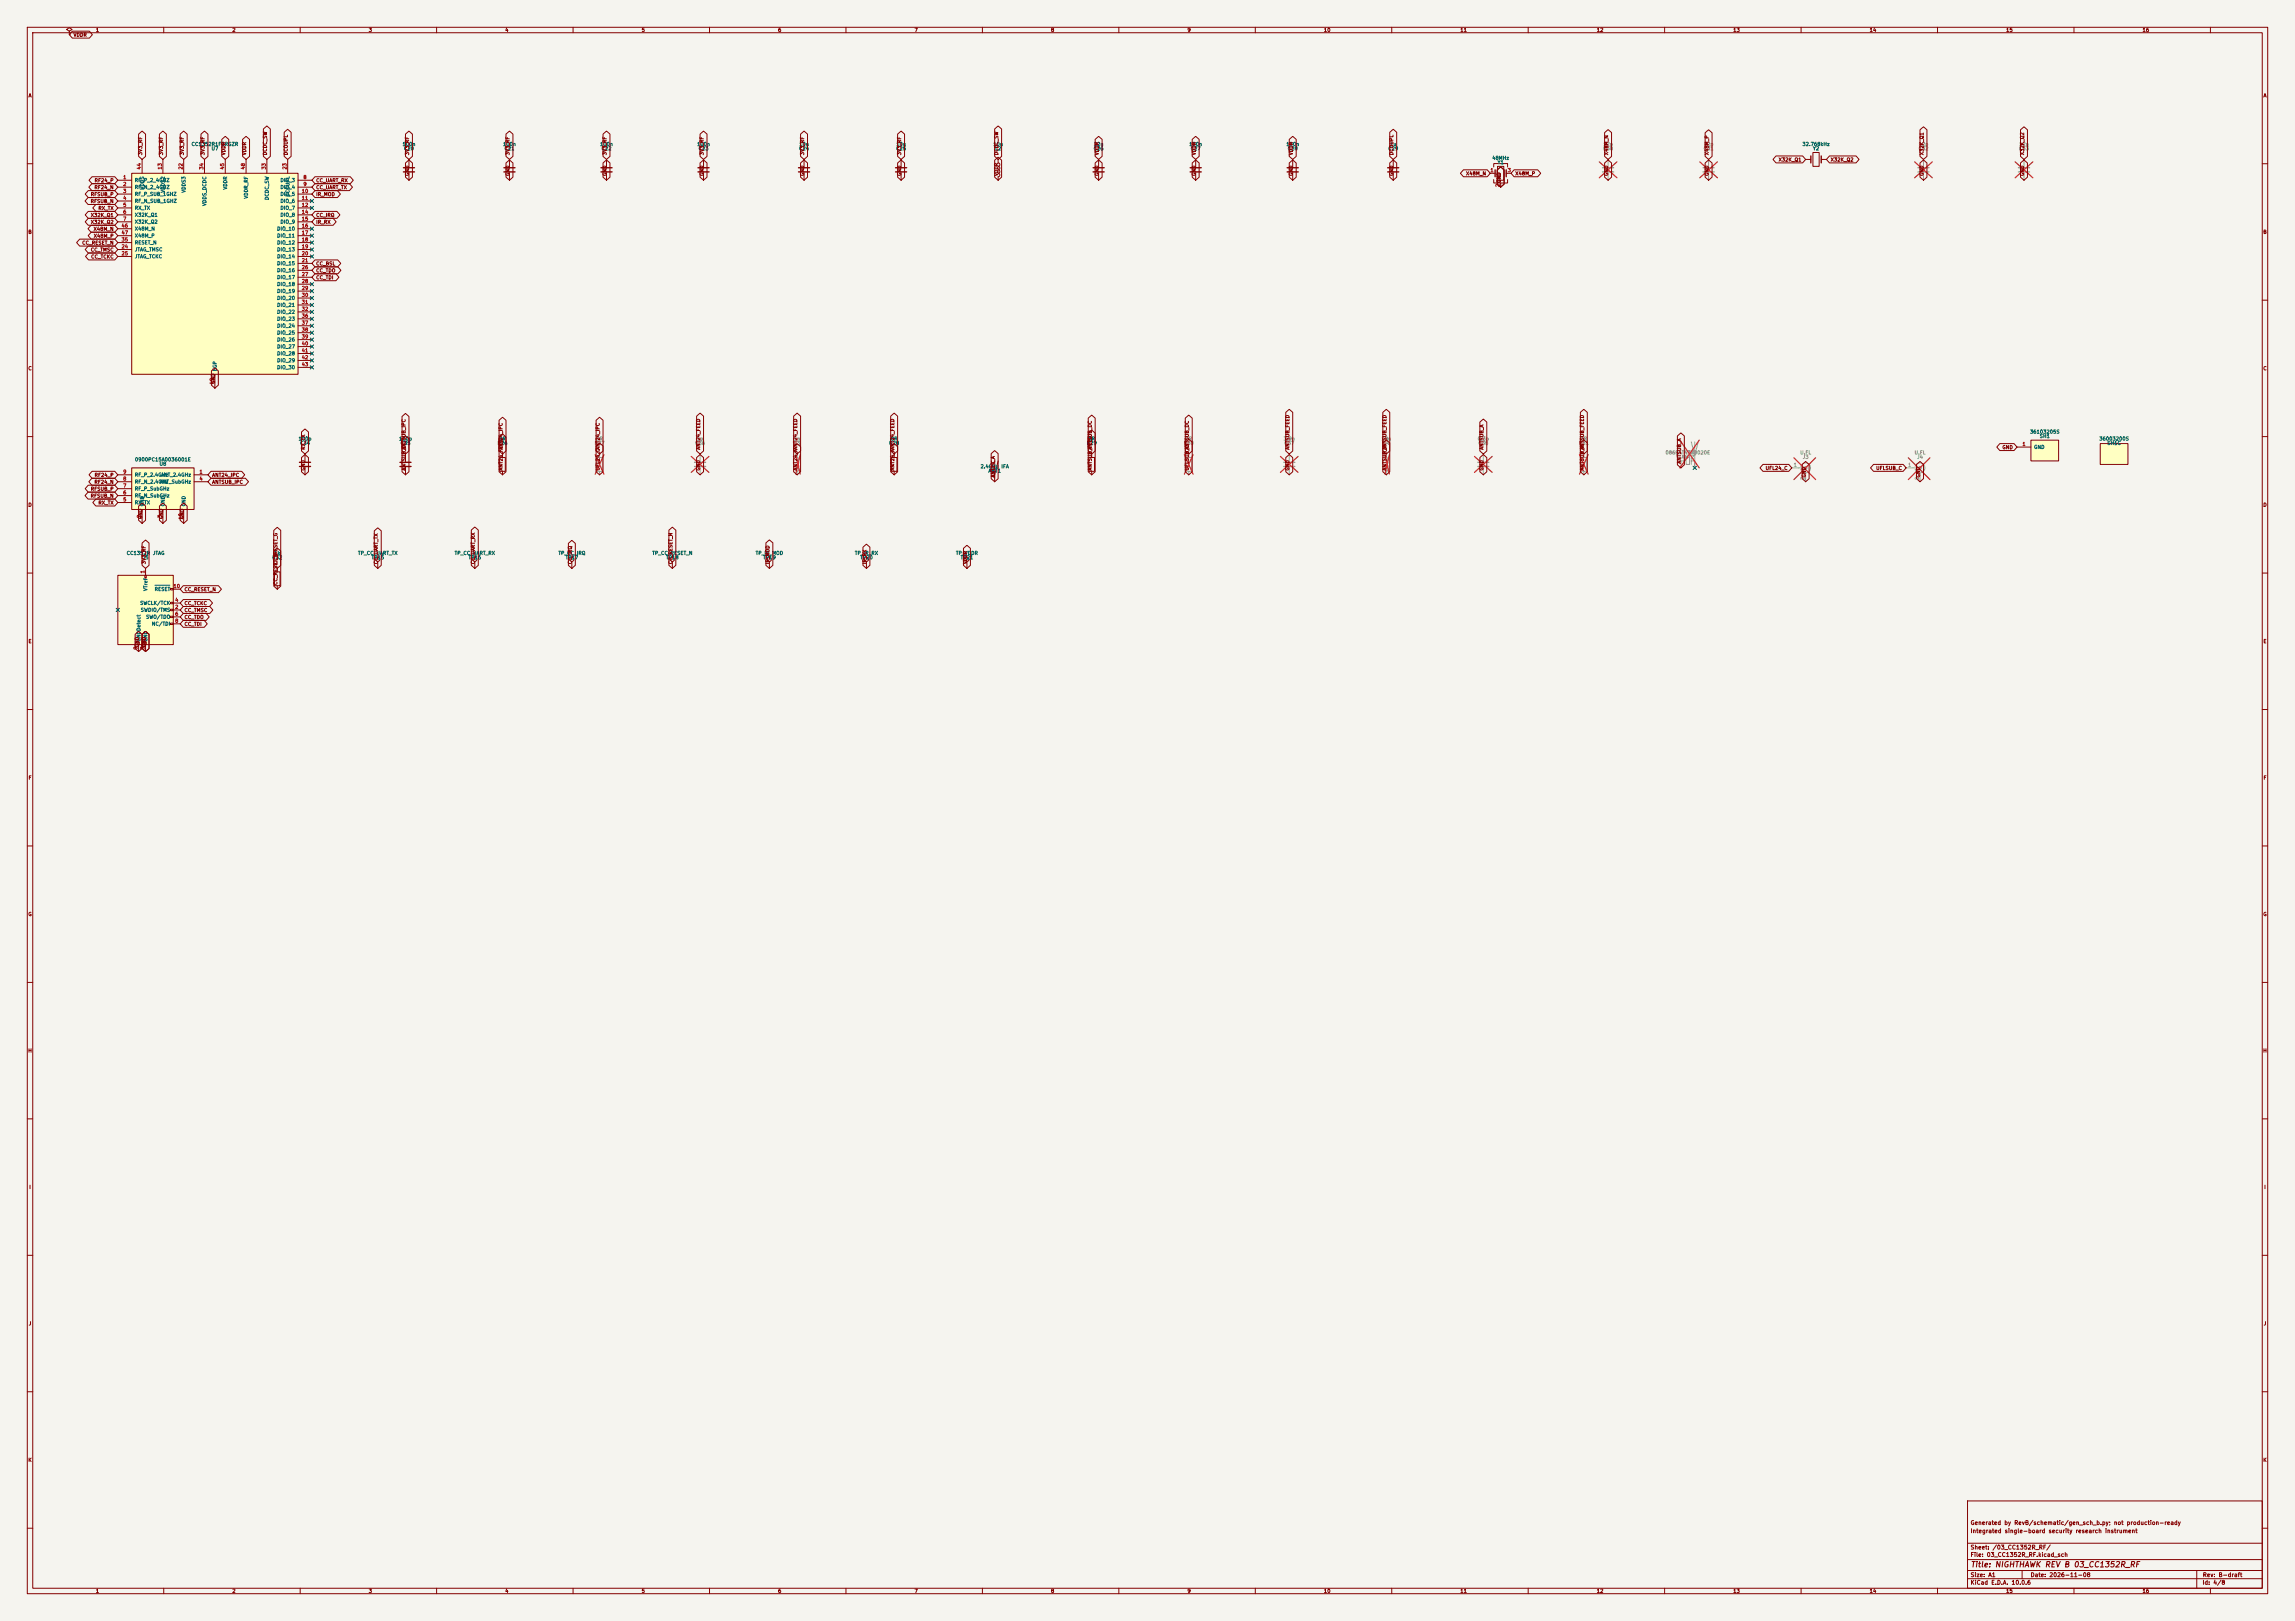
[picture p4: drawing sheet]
<svg xmlns="http://www.w3.org/2000/svg" width="841mm" height="594mm" viewBox="0 0 841 594" stroke-linecap="round" stroke-linejoin="round" font-family="sans-serif">
<defs><g id="words">
<text font-size="2" fill="#840000" x="722" y="574.8">Title: NIGHTHAWK REV B 03_CC1352R_RF</text>
<g font-size="1.5" fill="#840000">
<text x="721.9" y="562.1">Integrated single-board security research instrument</text>
<text x="721.9" y="559.1">Generated by RevB/schematic/gen_sch_b.py; not production-ready</text>
<text x="721.9" y="568.1">Sheet: /03_CC1352R_RF/</text>
<text x="721.9" y="570.8">File: 03_CC1352R_RF.kicad_sch</text>
<text x="721.9" y="581">KiCad E.D.A. 10.0.6</text>
<text x="721.9" y="578.2">Size: A1</text>
<text x="743.9" y="578.2">Date: 2026-11-08</text>
<text x="806.9" y="581">Id: 4/8</text>
<text x="807" y="578.2">Rev: B-draft</text>
</g>
<g font-size="1.3" fill="#840000">
<text x="35" y="12">1</text>
<text x="85" y="12">2</text>
<text x="135" y="12">3</text>
<text x="185" y="12">4</text>
<text x="235" y="12">5</text>
<text x="285" y="12">6</text>
<text x="335" y="12">7</text>
<text x="385" y="12">8</text>
<text x="435" y="12">9</text>
<text x="485" y="12">10</text>
<text x="535" y="12">11</text>
<text x="585" y="12">12</text>
<text x="635" y="12">13</text>
<text x="685" y="12">14</text>
<text x="735" y="12">15</text>
<text x="785" y="12">16</text>
<text x="26.8" y="13.8">VDDR</text>
<text x="10.3" y="36">A</text>
<text x="829.3" y="36">A</text>
<text x="52.4" y="57" transform="rotate(-90 52.4 57)">3V3_RF</text>
<text x="60" y="57" transform="rotate(-90 60 57)">3V3_RF</text>
<text x="67.6" y="57" transform="rotate(-90 67.6 57)">3V3_RF</text>
<text x="75.2" y="57" transform="rotate(-90 75.2 57)">3V3_RF</text>
<text x="82.9" y="57" transform="rotate(-90 82.9 57)">VDDR</text>
<text x="90.5" y="57" transform="rotate(-90 90.5 57)">VDDR</text>
<text x="98.1" y="57" transform="rotate(-90 98.1 57)">DCDC_SW</text>
<text x="105.7" y="57" transform="rotate(-90 105.7 57)">DCOUPL</text>
<text x="150.2" y="57" transform="rotate(-90 150.2 57)">3V3_RF</text>
<text x="187" y="57" transform="rotate(-90 187 57)">3V3_RF</text>
<text x="222.6" y="57" transform="rotate(-90 222.6 57)">3V3_RF</text>
<text x="258.1" y="57" transform="rotate(-90 258.1 57)">3V3_RF</text>
<text x="295" y="57" transform="rotate(-90 295 57)">3V3_RF</text>
<text x="330.5" y="57" transform="rotate(-90 330.5 57)">3V3_RF</text>
<text x="366.1" y="57" transform="rotate(-90 366.1 57)">DCDC_SW</text>
<text x="402.9" y="57" transform="rotate(-90 402.9 57)">VDDR</text>
<text x="438.5" y="57" transform="rotate(-90 438.5 57)">VDDR</text>
<text x="474" y="57" transform="rotate(-90 474 57)">VDDR</text>
<text x="510.9" y="57" transform="rotate(-90 510.9 57)">DCOUPL</text>
<text x="589.6" y="57" transform="rotate(-90 589.6 57)">X48M_N</text>
<text x="626.4" y="57" transform="rotate(-90 626.4 57)">X48M_P</text>
<text x="651.6" y="59.5">X32K_Q1</text>
<text x="670.7" y="59.5">X32K_Q2</text>
<text x="705.2" y="57" transform="rotate(-90 705.2 57)">X32K_Q1</text>
<text x="742" y="57" transform="rotate(-90 742 57)">X32K_Q2</text>
<text x="150.2" y="64.6" transform="rotate(-90 150.2 64.6)">GND</text>
<text x="187" y="64.6" transform="rotate(-90 187 64.6)">GND</text>
<text x="222.6" y="64.6" transform="rotate(-90 222.6 64.6)">GND</text>
<text x="258.1" y="64.6" transform="rotate(-90 258.1 64.6)">GND</text>
<text x="295" y="64.6" transform="rotate(-90 295 64.6)">GND</text>
<text x="330.5" y="64.6" transform="rotate(-90 330.5 64.6)">GND</text>
<text x="366.1" y="64.6" transform="rotate(-90 366.1 64.6)">VDDR</text>
<text x="402.9" y="64.6" transform="rotate(-90 402.9 64.6)">GND</text>
<text x="438.5" y="64.6" transform="rotate(-90 438.5 64.6)">GND</text>
<text x="474" y="64.6" transform="rotate(-90 474 64.6)">GND</text>
<text x="510.9" y="64.6" transform="rotate(-90 510.9 64.6)">GND</text>
<text x="537.1" y="64.6">X48M_N</text>
<text x="555.1" y="64.6">X48M_P</text>
<text x="589.6" y="64.6" transform="rotate(-90 589.6 64.6)">GND</text>
<text x="626.4" y="64.6" transform="rotate(-90 626.4 64.6)">GND</text>
<text x="705.2" y="64.6" transform="rotate(-90 705.2 64.6)">GND</text>
<text x="742" y="64.6" transform="rotate(-90 742 64.6)">GND</text>
<text x="34.4" y="69.6">RF24_N</text>
<text x="34.5" y="67.1">RF24_P</text>
<text x="115.7" y="67.1">CC_UART_RX</text>
<text x="115.7" y="69.6">CC_UART_TX</text>
<text x="550.2" y="67.2" transform="rotate(-90 550.2 67.2)">GND</text>
<text x="33.1" y="74.7">RFSUB_N</text>
<text x="33.1" y="72.2">RFSUB_P</text>
<text x="35.9" y="77.3">RX_TX</text>
<text x="115.7" y="72.2">IR_MOD</text>
<text x="33.1" y="79.8">X32K_Q1</text>
<text x="33.1" y="82.3">X32K_Q2</text>
<text x="115.7" y="79.8">CC_IRQ</text>
<text x="115.7" y="82.3">IR_RX</text>
<text x="10.2" y="86">B</text>
<text x="30" y="90">CC_RESET_N</text>
<text x="34.1" y="84.9">X48M_N</text>
<text x="34.2" y="87.4">X48M_P</text>
<text x="829.2" y="86">B</text>
<text x="33.1" y="92.5">CC_TMSC</text>
<text x="33.2" y="95">CC_TCKC</text>
<text x="115.7" y="97.6">CC_BSL</text>
<text x="115.7" y="100.1">CC_TDO</text>
<text x="115.7" y="102.7">CC_TDI</text>
<text x="10.2" y="136">C</text>
<text x="829.2" y="136">C</text>
<text x="79.1" y="140.8" transform="rotate(-90 79.1 140.8)">GND</text>
<text x="112.1" y="165" transform="rotate(-90 112.1 165)">RX_TX</text>
<text x="148.9" y="165" transform="rotate(-90 148.9 165)">ANTSUB_IPC</text>
<text x="184.5" y="165" transform="rotate(-90 184.5 165)">ANT24_IPC</text>
<text x="220" y="165" transform="rotate(-90 220 165)">ANT24_IPC</text>
<text x="256.9" y="165" transform="rotate(-90 256.9 165)">ANT24_FEED</text>
<text x="400.4" y="165" transform="rotate(-90 400.4 165)">ANTSUB_DC</text>
<text x="435.9" y="165" transform="rotate(-90 435.9 165)">ANTSUB_DC</text>
<text x="472.8" y="165" transform="rotate(-90 472.8 165)">ANTSUB_FEED</text>
<text x="508.3" y="165" transform="rotate(-90 508.3 165)">ANTSUB_FEED</text>
<text x="543.9" y="165" transform="rotate(-90 543.9 165)">ANTSUB_A</text>
<text x="580.7" y="165" transform="rotate(-90 580.7 165)">ANTSUB_FEED</text>
<text x="733.6" y="164.9">GND</text>
<text x="112.1" y="172.6" transform="rotate(-90 112.1 172.6)">GND</text>
<text x="148.9" y="172.6" transform="rotate(-90 148.9 172.6)">ANTSUB_DC</text>
<text x="184.5" y="172.6" transform="rotate(-90 184.5 172.6)">ANT24_FEED</text>
<text x="220" y="172.6" transform="rotate(-90 220 172.6)">UFL24_C</text>
<text x="256.9" y="172.6" transform="rotate(-90 256.9 172.6)">GND</text>
<text x="292.4" y="172.6" transform="rotate(-90 292.4 172.6)">ANT24_AANT24_FEED</text>
<text x="328" y="172.6" transform="rotate(-90 328 172.6)">ANT24_AANT24_FEED</text>
<text x="400.4" y="172.6" transform="rotate(-90 400.4 172.6)">ANTSUB_FEED</text>
<text x="435.9" y="172.6" transform="rotate(-90 435.9 172.6)">UFLSUB_C</text>
<text x="472.8" y="172.6" transform="rotate(-90 472.8 172.6)">GND</text>
<text x="508.3" y="172.6" transform="rotate(-90 508.3 172.6)">ANTSUB_A</text>
<text x="543.9" y="172.6" transform="rotate(-90 543.9 172.6)">GND</text>
<text x="580.7" y="172.6" transform="rotate(-90 580.7 172.6)">ANTSUB_A</text>
<text x="616.3" y="170" transform="rotate(-90 616.3 170)">ANTSUB_A</text>
<text x="646.8" y="172.5">UFL24_C</text>
<text x="687.3" y="172.5">UFLSUB_C</text>
<text x="34.4" y="177.6">RF24_N</text>
<text x="34.5" y="175">RF24_P</text>
<text x="77.6" y="175">ANT24_IPC</text>
<text x="77.6" y="177.6">ANTSUB_IPC</text>
<text x="364.8" y="175.1" transform="rotate(-90 364.8 175.1)">ANT24_A</text>
<text x="662" y="175.1" transform="rotate(-90 662 175.1)">GND</text>
<text x="703.9" y="175.1" transform="rotate(-90 703.9 175.1)">GND</text>
<text x="10.2" y="186">D</text>
<text x="33.1" y="182.7">RFSUB_N</text>
<text x="33.1" y="180.1">RFSUB_P</text>
<text x="35.9" y="185.2">RX_TX</text>
<text x="829.2" y="186">D</text>
<text x="52.4" y="190.4" transform="rotate(-90 52.4 190.4)">GND</text>
<text x="60" y="190.4" transform="rotate(-90 60 190.4)">GND</text>
<text x="67.6" y="190.4" transform="rotate(-90 67.6 190.4)">GND</text>
<text x="53.7" y="206.9" transform="rotate(-90 53.7 206.9)">3V3_RF</text>
<text x="101.9" y="206.9" transform="rotate(-90 101.9 206.9)">CC_RESET_G</text>
<text x="138.7" y="206.9" transform="rotate(-90 138.7 206.9)">CC_UART_TX</text>
<text x="174.3" y="206.9" transform="rotate(-90 174.3 206.9)">CC_UART_RX</text>
<text x="209.9" y="206.9" transform="rotate(-90 209.9 206.9)">CC_IRQ</text>
<text x="246.7" y="206.9" transform="rotate(-90 246.7 206.9)">CC_RESET_N</text>
<text x="282.3" y="206.9" transform="rotate(-90 282.3 206.9)">IR_MOD</text>
<text x="317.8" y="206.9" transform="rotate(-90 317.8 206.9)">IR_RX</text>
<text x="354.6" y="206.9" transform="rotate(-90 354.6 206.9)">VDDR</text>
<text x="101.9" y="214.5" transform="rotate(-90 101.9 214.5)">CC_RESET_N</text>
<text x="67.4" y="217">CC_RESET_N</text>
<text x="67.4" y="222">CC_TCKC</text>
<text x="67.4" y="224.6">CC_TMSC</text>
<text x="67.4" y="227.1">CC_TDO</text>
<text x="67.4" y="229.7">CC_TDI</text>
<text x="10.3" y="236">E</text>
<text x="51.1" y="237.4" transform="rotate(-90 51.1 237.4)">GND</text>
<text x="53.7" y="237.4" transform="rotate(-90 53.7 237.4)">GND</text>
<text x="829.3" y="236">E</text>
<text x="10.3" y="286">F</text>
<text x="829.3" y="286">F</text>
<text x="10.2" y="336">G</text>
<text x="829.2" y="336">G</text>
<text x="10.2" y="386">H</text>
<text x="829.2" y="386">H</text>
<text x="10.6" y="436">I</text>
<text x="829.6" y="436">I</text>
<text x="10.4" y="486">J</text>
<text x="829.4" y="486">J</text>
<text x="10.2" y="536">K</text>
<text x="829.2" y="536">K</text>
<text x="35" y="584">1</text>
<text x="85" y="584">2</text>
<text x="135" y="584">3</text>
<text x="185" y="584">4</text>
<text x="235" y="584">5</text>
<text x="285" y="584">6</text>
<text x="335" y="584">7</text>
<text x="385" y="584">8</text>
<text x="435" y="584">9</text>
<text x="485" y="584">10</text>
<text x="535" y="584">11</text>
<text x="585" y="584">12</text>
<text x="635" y="584">13</text>
<text x="685" y="584">14</text>
<text x="735" y="584">15</text>
<text x="785" y="584">16</text>
</g>
<g font-size="1.3" fill="#006464">
<text x="70" y="53.8">CC1352R1F3RGZR</text>
<text x="147.3" y="53.8">100n</text>
<text x="184.2" y="53.8">100n</text>
<text x="219.7" y="53.8">100n</text>
<text x="255.3" y="53.8">100n</text>
<text x="292.7" y="53.8">10u</text>
<text x="328.3" y="53.8">10u</text>
<text x="363.8" y="53.8">10u</text>
<text x="400.7" y="53.8">22u</text>
<text x="435.6" y="53.8">100n</text>
<text x="471.2" y="53.8">100n</text>
<text x="509.2" y="53.8">1u</text>
<text x="660.3" y="53.8">32.768kHz</text>
<text x="77.3" y="55.4">U7</text>
<text x="147.9" y="55.4">C20</text>
<text x="184.7" y="55.4">C21</text>
<text x="220.3" y="55.4">C22</text>
<text x="255.8" y="55.4">C23</text>
<text x="292.7" y="55.4">C24</text>
<text x="328.2" y="55.4">C25</text>
<text x="364.5" y="55.4">L2</text>
<text x="400.6" y="55.4">C26</text>
<text x="436.2" y="55.4">C27</text>
<text x="471.7" y="55.4">C28</text>
<text x="508.6" y="55.4">C29</text>
<text x="546.7" y="58.9">48MHz</text>
<text x="664.2" y="55.4">Y2</text>
<text x="548.6" y="60.5">Y1</text>
<text x="49.2" y="67">RF_P_2_4GHZ</text>
<text x="49.2" y="69.5">RF_N_2_4GHZ</text>
<text x="53" y="69.6" transform="rotate(-90 53 69.6)">VDDS</text>
<text x="60.7" y="70.8" transform="rotate(-90 60.7 70.8)">VDDS2</text>
<text x="68.3" y="70.8" transform="rotate(-90 68.3 70.8)">VDDS3</text>
<text x="83.5" y="69.6" transform="rotate(-90 83.5 69.6)">VDDR</text>
<text x="102.6" y="67">DIO_3</text>
<text x="102.6" y="69.5">DIO_4</text>
<text x="49.2" y="72.1">RF_P_SUB_1GHZ</text>
<text x="49.2" y="74.6">RF_N_SUB_1GHZ</text>
<text x="49.2" y="77.2">RX_TX</text>
<text x="75.9" y="75.6" transform="rotate(-90 75.9 75.6)">VDDS_DCDC</text>
<text x="91.1" y="73" transform="rotate(-90 91.1 73)">VDDR_RF</text>
<text x="98.8" y="73.5" transform="rotate(-90 98.8 73.5)">DCDC_SW</text>
<text x="102.6" y="72.1">DIO_5</text>
<text x="102.6" y="74.6">DIO_6</text>
<text x="102.6" y="77.2">DIO_7</text>
<text x="106.4" y="72.2" transform="rotate(-90 106.4 72.2)">DCOUPL</text>
<text x="49.2" y="79.7">X32K_Q1</text>
<text x="49.2" y="82.2">X32K_Q2</text>
<text x="102.6" y="79.7">DIO_8</text>
<text x="102.6" y="82.2">DIO_9</text>
<text x="49.2" y="89.9">RESET_N</text>
<text x="49.2" y="84.8">X48M_N</text>
<text x="49.2" y="87.3">X48M_P</text>
<text x="101.4" y="84.8">DIO_10</text>
<text x="101.4" y="87.3">DIO_11</text>
<text x="101.4" y="89.9">DIO_12</text>
<text x="49.2" y="92.4">JTAG_TMSC</text>
<text x="49.2" y="94.9">JTAG_TCKC</text>
<text x="101.4" y="92.4">DIO_13</text>
<text x="101.4" y="94.9">DIO_14</text>
<text x="101.4" y="97.5">DIO_15</text>
<text x="101.4" y="100">DIO_16</text>
<text x="101.4" y="102.6">DIO_17</text>
<text x="101.4" y="105.1">DIO_18</text>
<text x="101.4" y="107.6">DIO_19</text>
<text x="101.4" y="110.2">DIO_20</text>
<text x="101.4" y="112.7">DIO_21</text>
<text x="101.4" y="115.3">DIO_22</text>
<text x="101.4" y="117.8">DIO_23</text>
<text x="101.4" y="120.3">DIO_24</text>
<text x="101.4" y="122.9">DIO_25</text>
<text x="101.4" y="125.4">DIO_26</text>
<text x="101.4" y="128">DIO_27</text>
<text x="101.4" y="130.5">DIO_28</text>
<text x="79.7" y="136.2" transform="rotate(-90 79.7 136.2)">EGP</text>
<text x="101.4" y="133">DIO_29</text>
<text x="101.4" y="135.6">DIO_30</text>
<text x="109.2" y="161.7">100p</text>
<text x="146.1" y="161.7">100p</text>
<text x="182.8" y="161.7">0R</text>
<text x="326.3" y="161.7">0R</text>
<text x="398.7" y="161.7">0R</text>
<text x="743.7" y="159.2">36103205S</text>
<text x="747.3" y="160.8">SH1</text>
<text x="769.1" y="161.7">36003200S</text>
<text x="109.8" y="163.3">C34</text>
<text x="146.6" y="163.3">C35</text>
<text x="182.2" y="163.3">R26</text>
<text x="325.7" y="163.3">R28</text>
<text x="398.1" y="163.3">R29</text>
<text x="745.2" y="164.8">GND</text>
<text x="772.1" y="163.3">SH1C</text>
<text x="49.3" y="169.4">0900PC15A0036001E</text>
<text x="58.3" y="171">U8</text>
<text x="359.2" y="171.9">2.4GHz</text>
<text x="362.1" y="173.5">ANT1</text>
<text x="366.8" y="171.9">IFA</text>
<text x="49.2" y="177.5">RF_N_2.4GHz</text>
<text x="49.2" y="175">RF_P_2.4GHz</text>
<text x="58.4" y="177.5">ANT_SubGHz</text>
<text x="58.9" y="175">ANT_2.4GHz</text>
<text x="49.2" y="185.1">RX_TX</text>
<text x="49.2" y="182.6">RF_N_SubGHz</text>
<text x="49.2" y="180">RF_P_SubGHz</text>
<text x="53" y="185.7" transform="rotate(-90 53 185.7)">GND</text>
<text x="60.7" y="185.7" transform="rotate(-90 60.7 185.7)">GND</text>
<text x="68.3" y="185.7" transform="rotate(-90 68.3 185.7)">GND</text>
<text x="46.3" y="203.6">CC1352R JTAG</text>
<text x="100.4" y="203.6">1k</text>
<text x="131" y="203.6">TP_CC_UART_TX</text>
<text x="166.5" y="203.6">TP_CC_UART_RX</text>
<text x="204.5" y="203.6">TP_CC_IRQ</text>
<text x="238.9" y="203.6">TP_CC_RESET_N</text>
<text x="276.8" y="203.6">TP_IR_MOD</text>
<text x="313.1" y="203.6">TP_IR_RX</text>
<text x="350.2" y="203.6">TP_VDDR</text>
<text x="52.1" y="205.2">J5</text>
<text x="99.6" y="205.2">R32</text>
<text x="136" y="205.2">TP15</text>
<text x="171.5" y="205.2">TP16</text>
<text x="207.1" y="205.2">TP17</text>
<text x="243.9" y="205.2">TP18</text>
<text x="279.5" y="205.2">TP19</text>
<text x="315" y="205.2">TP20</text>
<text x="351.9" y="205.2">TP21</text>
<text x="51.2" y="221.9">SWCLK/TCK</text>
<text x="54.3" y="216.7" transform="rotate(-90 54.3 216.7)">VTref</text>
<text x="56.5" y="216.9">RESET</text>
<text x="51.4" y="224.5">SWDIO/TMS</text>
<text x="53.4" y="227">SWO/TDO</text>
<text x="55.5" y="229.6">NC/TDI</text>
<text x="51.8" y="235.2" transform="rotate(-90 51.8 235.2)">GNDDetect</text>
<text x="54.3" y="235.2" transform="rotate(-90 54.3 235.2)">GND</text>
</g>
<g font-size="1.3" fill="#939391">
<text x="587.4" y="53.8">12p</text>
<text x="624.2" y="53.8">12p</text>
<text x="702.9" y="53.8">12p</text>
<text x="739.8" y="53.8">12p</text>
<text x="587.3" y="55.4">C30</text>
<text x="624.1" y="55.4">C31</text>
<text x="702.9" y="55.4">C32</text>
<text x="739.7" y="55.4">C33</text>
<text x="218.3" y="161.7">0R</text>
<text x="255.2" y="161.7">1p</text>
<text x="290.8" y="161.7">1n</text>
<text x="434.2" y="161.7">0R</text>
<text x="470.2" y="161.7">3.9p</text>
<text x="506.1" y="161.7">18n</text>
<text x="541.3" y="161.7">0.3p</text>
<text x="579" y="161.7">0R</text>
<text x="217.7" y="163.3">R27</text>
<text x="254.6" y="163.3">C36</text>
<text x="290.9" y="163.3">L3</text>
<text x="433.6" y="163.3">R30</text>
<text x="470.5" y="163.3">C37</text>
<text x="506.8" y="163.3">L4</text>
<text x="541.6" y="163.3">C38</text>
<text x="578.4" y="163.3">R31</text>
<text x="610.2" y="166.8">0868AT43A0020E</text>
<text x="659.5" y="166.8">U.FL</text>
<text x="701.4" y="166.8">U.FL</text>
<text x="616.1" y="168.4">ANT2</text>
<text x="660.5" y="168.4">J3</text>
<text x="702.4" y="168.4">J4</text>
</g>
<g font-size="1.3" fill="#a90000">
<text x="45" y="65.9">1</text>
<text x="51.9" y="62.3" transform="rotate(-90 51.9 62.3)">44</text>
<text x="59.6" y="62.3" transform="rotate(-90 59.6 62.3)">13</text>
<text x="67.2" y="62.3" transform="rotate(-90 67.2 62.3)">22</text>
<text x="74.8" y="62.3" transform="rotate(-90 74.8 62.3)">34</text>
<text x="82.4" y="62.3" transform="rotate(-90 82.4 62.3)">45</text>
<text x="90" y="62.3" transform="rotate(-90 90 62.3)">48</text>
<text x="97.7" y="62.3" transform="rotate(-90 97.7 62.3)">33</text>
<text x="105.3" y="62.3" transform="rotate(-90 105.3 62.3)">23</text>
<text x="111" y="65.9">8</text>
<text x="546" y="63.4">1</text>
<text x="552.4" y="63.4">3</text>
<text x="45" y="68.4">2</text>
<text x="45" y="71">3</text>
<text x="110.4" y="71">10</text>
<text x="111" y="68.4">9</text>
<text x="549.8" y="68.7" transform="rotate(-90 549.8 68.7)">2</text>
<text x="45" y="73.5">4</text>
<text x="45" y="76.1">5</text>
<text x="110.4" y="73.5">11</text>
<text x="110.4" y="76.1">12</text>
<text x="44.4" y="83.7">46</text>
<text x="45" y="78.6">6</text>
<text x="45" y="81.1">7</text>
<text x="110.4" y="78.6">14</text>
<text x="110.4" y="81.1">15</text>
<text x="110.4" y="83.7">16</text>
<text x="44.4" y="88.8">35</text>
<text x="44.4" y="86.2">47</text>
<text x="110.4" y="86.2">17</text>
<text x="110.4" y="88.8">18</text>
<text x="44.4" y="91.3">24</text>
<text x="44.4" y="93.8">25</text>
<text x="110.4" y="91.3">19</text>
<text x="110.4" y="93.8">20</text>
<text x="110.4" y="96.4">21</text>
<text x="110.4" y="98.9">26</text>
<text x="110.4" y="101.5">27</text>
<text x="110.4" y="104">28</text>
<text x="110.4" y="106.5">29</text>
<text x="110.4" y="109.1">30</text>
<text x="110.4" y="111.6">31</text>
<text x="110.4" y="114.2">32</text>
<text x="110.4" y="116.7">36</text>
<text x="110.4" y="119.2">37</text>
<text x="110.4" y="121.8">38</text>
<text x="110.4" y="124.3">39</text>
<text x="110.4" y="126.9">40</text>
<text x="110.4" y="129.4">41</text>
<text x="110.4" y="131.9">42</text>
<text x="110.4" y="134.5">43</text>
<text x="78.6" y="141" transform="rotate(-90 78.6 141)">49</text>
<text x="740.9" y="163.7">1</text>
<text x="45" y="173.9">9</text>
<text x="72.9" y="173.9">1</text>
<text x="45" y="178.9">7</text>
<text x="45" y="176.4">8</text>
<text x="72.9" y="176.4">4</text>
<text x="45" y="184">5</text>
<text x="45" y="181.5">6</text>
<text x="51.9" y="190" transform="rotate(-90 51.9 190)">2</text>
<text x="59.6" y="190" transform="rotate(-90 59.6 190)">3</text>
<text x="67.2" y="190.6" transform="rotate(-90 67.2 190.6)">10</text>
<text x="53.2" y="210.3" transform="rotate(-90 53.2 210.3)">1</text>
<text x="63.4" y="215.8">10</text>
<text x="64" y="220.8">4</text>
<text x="64" y="223.4">2</text>
<text x="64" y="225.9">6</text>
<text x="64" y="228.5">8</text>
<text x="50.7" y="238.2" transform="rotate(-90 50.7 238.2)">9</text>
<text x="53.2" y="238.2" transform="rotate(-90 53.2 238.2)">3</text>
</g>
<g font-size="1.3" fill="#a5a4a2">
<text x="657.1" y="171.3">1</text>
<text x="699" y="171.3">1</text>
<text x="661.5" y="176" transform="rotate(-90 661.5 176)">2</text>
<text x="703.4" y="176" transform="rotate(-90 703.4 176)">2</text>
</g>
</g></defs>
<path d="M0 0h841v594h-841z" fill="#f5f4ef" stroke="#f5f4ef" stroke-width=".37"/>
<g fill="none" stroke="#840000" stroke-width=".37">
<path d="M10 10h821v574h-821zM12 12h817v570h-817zM60 10v2M110 10v2M160 10v2M210 10v2M260 10v2M310 10v2M360 10v2M410 10v2M460 10v2M510 10v2"/>
<path d="M560 10v2M610 10v2M660 10v2M710 10v2M760 10v2M810 10v2M10 60h2M186.7 58.4v2.8M222.2 58.4v2.8M661.7 58.4h1.9M664.3 55.9h2.3v5.1h-2.3zM667.4 58.4h1.9"/>
<path d="M829 60h2M186.7 63.2v2.8M222.2 63.2v2.8M10 110h2M829 110h2M10 160h2M829 160h2M10 210h2M138.4 205.7v2.6M829 210h2M10 260h2M829 260h2"/>
<path d="M10 310h2M829 310h2M10 360h2M829 360h2M10 410h2M829 410h2M10 460h2M829 460h2M10 510h2M829 510h2M10 560h2M721 550h108v32h-108z"/>
<path d="M829 560h2M721 578.5h108M721 575.5h108M721 571.5h108M721 565.5h108M741 575.5v3M805 575.5v6.5M60 582v2M110 582v2M160 582v2M210 582v2M260 582v2"/>
<path d="M310 582v2M360 582v2M410 582v2M460 582v2M510 582v2M560 582v2M610 582v2M660 582v2M710 582v2M760 582v2M810 582v2"/>
<circle cx="138.4" cy="205" r=".76"/>
</g>
<path d="M624.1 61.5h4M624.1 63h4M702.8 61.5h4.1M702.8 63h4.1M541.5 169.4h4.1M541.5 170.9h4.1" fill="none" stroke="#9c9b98" stroke-width=".51"/>
<g fill="none" stroke="#9c9b98" stroke-width=".37">
<path d="M626.1 58.4v2.8M704.8 58.4v2.8M626.1 63.2v2.8M704.8 63.2v2.8M543.6 166.4v2.8M543.6 171.2v2.8M698.5 171.4h4.6M701.8 170.9a1.82 1.82 0 0 1 2-1.3 1.82 1.82 0 0 1 1.6 1.8M703.6 173.2v3.3M705.4 171.4a1.81 1.81 0 0 1-1.6 1.8 1.81 1.81 0 0 1-2-1.2"/>
<circle cx="703.6" cy="171.4" r=".51"/>
</g>
<path d="M622.9 59.3l6.4 5.9M629.3 59.3l-6.4 5.9M701.6 59.3l6.5 5.9M708.1 59.3l-6.5 5.9M540.3 167.3l6.5 5.8M546.8 167.3l-6.5 5.8M699.3 167.7l7.9 8M707.2 167.7l-7.9 8" fill="none" stroke="#e12e31" stroke-width=".46"/>
<path d="M663.6 57.1v2.6M667.4 57.1v2.6M184.7 61.5h4M184.7 63h4M220.2 61.5h4.1M220.2 63h4.1" fill="none" stroke="#840000" stroke-width=".51"/>
<path d="M769.6 162.6h10.2v7.6h-10.2z" fill="#ffffc2"/>
<path d="M148.6 166.4v2.8M148.6 171.2v2.8M769.6 162.6h10.2v7.6h-10.2z" fill="none" stroke="#840000" stroke-width=".37"/>
<path d="M146.6 169.4h4M146.6 170.9h4" fill="none" stroke="#840000" stroke-width=".51"/>
<path d="M744.2 161.3h10.2v7.6h-10.2z" fill="#ffffc2"/>
<path d="M739.1 163.8h5.1M744.2 161.3h10.2v7.6h-10.2z" fill="none" stroke="#840000" stroke-width=".37"/>
<g fill="none" stroke="#9c9b98" stroke-width=".37">
<path d="M617.2 167.6v2.6v-1.3h-1.3v2.5M617.9 167.6h1.2v2.6h-1.2zM619.8 161.9l1.2 5.1 1.3-5.1M619.8 168.9h1.2M619.8 167.6v2.6M621 161.9v9.5M656.6 171.4h4.6M659.9 170.9a1.81 1.81 0 0 1 2.8-1 1.81 1.81 0 0 1 0 3 1.81 1.81 0 0 1-2.8-.9M661.7 173.2v3.3"/>
<circle cx="661.7" cy="171.4" r=".51"/>
</g>
<path d="M615.6 161.3l7.1 10.2M622.7 161.3l-7.1 10.2M657.4 167.7l7.9 8M665.3 167.7l-7.9 8" fill="none" stroke="#e12e31" stroke-width=".46"/>
<path d="M43.2 210.8h20.3v25.4h-20.3z" fill="#ffffc2"/>
<g fill="none" stroke="#840000" stroke-width=".37">
<path d="M183.1 167.6h2.1v5.1h-2.1zM184.1 166.4v1.2M184.1 172.7v1.3M43.2 210.8h20.3v25.4h-20.3zM53.1 210.8h.5v1h-.5zM53.3 208.3v2.5M62.5 215.6h1v.6h-1zM63.5 215.9h2.5M100.6 209.5h2v5.1h-2zM101.6 208.3v1.2M101.6 214.6v1.3M50.5 235.2h.6v1h-.6z"/>
<path d="M50.8 236.2v2.6M53.1 235.2h.5v1h-.5zM53.3 236.2v2.6M62.5 220.7h1v.5h-1zM62.5 223.3h1v.5h-1zM62.5 225.8h1v.5h-1zM62.5 228.3h1v.6h-1zM63.5 223.5h2.5M63.5 221h2.5M63.5 226.1h2.5M63.5 228.6h2.5"/>
</g>
<path d="M56.8 214.4h5.5" fill="none" stroke="#006464" stroke-width=".37"/>
<path d="M218.7 167.6h2v5.1h-2zM219.7 166.4v1.2M219.7 172.7v1.3" fill="none" stroke="#9c9b98" stroke-width=".37"/>
<path d="M218.1 166.6l3.2 7.2M221.3 166.6l-3.2 7.2" fill="none" stroke="#e12e31" stroke-width=".46"/>
<path d="M48.3 171.4h22.8v15.3h-22.8z" fill="#ffffc2"/>
<g fill="none" stroke="#840000" stroke-width=".37">
<path d="M43.2 174h5.1M43.2 176.5h5.1M43.2 179.1h5.1M48.3 171.4h22.8v15.3h-22.8zM71.1 174h5.1M71.1 176.5h5.1M43.2 184.1h5.1M43.2 181.6h5.1M52.1 186.7v5.1M59.7 186.7v5.1M67.3 186.7v5.1M174 205.7v2.6"/>
<path d="M209.5 205.7v2.6"/>
<circle cx="174" cy="205" r=".76"/>
<circle cx="209.6" cy="205" r=".76"/>
</g>
<path d="M48.3 63.5h60.9v73.7h-60.9z" fill="#ffffc2"/>
<g fill="none" stroke="#840000" stroke-width=".37">
<path d="M25.4 11.4l1-.6-1-.6-1 .6 1 .6v1.3M25.4 12.7h.1M26.5 11.4h6.2l1.2 1.3-1.2 1.3h-6.2l-1.1-1.3zM50.8 49.1l1.3-1.1 1.2 1.1v8.2l-1.2 1.1-1.3-1.1zM52.1 58.4v5.1M58.4 49.1l1.3-1.1 1.3 1.1v8.2l-1.3 1.1-1.3-1.1zM59.7 58.4v5.1M66 49.1l1.3-1.1 1.3 1.1v8.2l-1.3 1.1-1.3-1.1zM67.3 58.4v5.1M73.7 49.1l1.2-1.1 1.3 1.1v8.2l-1.3 1.1-1.2-1.1zM74.9 58.4v5.1M81.3 51.1l1.2-1.1 1.3 1.1v6.2l-1.3 1.1-1.2-1.1z"/>
<path d="M82.5 58.4v5.1M88.9 51.1l1.3-1.1 1.2 1.1v6.2l-1.2 1.1-1.3-1.1zM90.2 58.4v5.1M96.5 47.3l1.3-1.1 1.3 1.1v10l-1.3 1.1-1.3-1.1zM97.8 58.4v5.1M104.1 48.5l1.3-1.1 1.3 1.1v8.8l-1.3 1.1-1.3-1.1zM105.4 58.4v5.1M148.6 59.7l1.3-1.1 1.2 1.1v5.2l-1.2 1.1-1.3-1.1zM148.6 49.1l1.3-1.1 1.2 1.1v8.2l-1.2 1.1-1.3-1.1zM149.9 58.4v2.8M185.4 49.1l1.3-1.1 1.3 1.1v8.2l-1.3 1.1-1.3-1.1zM185.4 59.7l1.3-1.1 1.3 1.1v5.2l-1.3 1.1-1.3-1.1z"/>
<path d="M221 59.7l1.2-1.1 1.3 1.1v5.2l-1.3 1.1-1.2-1.1zM221 49.1l1.2-1.1 1.3 1.1v8.2l-1.3 1.1-1.2-1.1zM256.5 49.1l1.3-1.1 1.3 1.1v8.2l-1.3 1.1-1.3-1.1zM256.5 59.7l1.3-1.1 1.3 1.1v5.2l-1.3 1.1-1.3-1.1zM257.8 58.4v2.8M293.4 49.1l1.2-1.1 1.3 1.1v8.2l-1.3 1.1-1.2-1.1zM293.4 59.7l1.2-1.1 1.3 1.1v5.2l-1.3 1.1-1.2-1.1zM294.6 58.4v2.8M328.9 59.7l1.3-1.1 1.3 1.1v5.2l-1.3 1.1-1.3-1.1zM328.9 49.1l1.3-1.1 1.3 1.1v8.2l-1.3 1.1-1.3-1.1zM330.2 58.4v2.8M364.5 47.3l1.3-1.1 1.2 1.1v10l-1.2 1.1-1.3-1.1z"/>
<path d="M364.5 58.7l1.3-1.1 1.2 1.1v6.2l-1.2 1.1-1.3-1.1zM365.8 58.4v1.3l.4 .2 .2 .4-.2 .5-.4 .2M401.3 59.7l1.3-1.1 1.3 1.1v5.2l-1.3 1.1-1.3-1.1zM401.3 51.1l1.3-1.1 1.3 1.1v6.2l-1.3 1.1-1.3-1.1zM402.6 58.4v2.8M436.9 59.7l1.2-1.1 1.3 1.1v5.2l-1.3 1.1-1.2-1.1zM436.9 51.1l1.2-1.1 1.3 1.1v6.2l-1.3 1.1-1.2-1.1zM438.1 58.4v2.8M472.4 59.7l1.3-1.1 1.3 1.1v5.2l-1.3 1.1-1.3-1.1zM472.4 51.1l1.3-1.1 1.3 1.1v6.2l-1.3 1.1-1.3-1.1zM473.7 58.4v2.8M509.3 59.7l1.2-1.1 1.3 1.1v5.2l-1.3 1.1-1.2-1.1z"/>
<path d="M509.3 48.5l1.2-1.1 1.3 1.1v8.8l-1.3 1.1-1.2-1.1zM510.5 58.4v2.8M588 48.6l1.3-1.1 1.3 1.1v8.7l-1.3 1.1-1.3-1.1zM588 59.7l1.3-1.1 1.3 1.1v5.2l-1.3 1.1-1.3-1.1zM624.8 48.7l1.3-1.2 1.3 1.2v8.6l-1.3 1.1-1.3-1.1zM624.8 59.7l1.3-1.1 1.3 1.1v5.2l-1.3 1.1-1.3-1.1zM650.8 57.1h9.8l1.1 1.3-1.1 1.3h-9.8l-1.1-1.3zM670.4 57.1h9.7l1.2 1.3-1.2 1.3h-9.7l-1.1-1.3zM703.6 59.7l1.2-1.1 1.3 1.1v5.2l-1.3 1.1-1.2-1.1zM703.6 47.6l1.2-1.1 1.3 1.1v9.7l-1.3 1.1-1.2-1.1zM740.4 47.6l1.3-1.1 1.3 1.1v9.7l-1.3 1.1-1.3-1.1zM740.4 59.7l1.3-1.1 1.3 1.1v5.2l-1.3 1.1-1.3-1.1z"/>
<path d="M32.3 72.4h9.8l1.1 1.3-1.1 1.2h-9.8l-1.1-1.2zM32.3 69.8h9.8l1.1 1.3-1.1 1.3h-9.8l-1.1-1.3zM32.3 77.5h9.8l1.1 1.2-1.1 1.3h-9.8l-1.1-1.3zM33.7 67.3h8.4l1.1 1.3-1.1 1.2h-8.4l-1.2-1.2zM33.7 64.8h8.4l1.1 1.2-1.1 1.3h-8.4l-1.1-1.3zM35.1 74.9h7l1.1 1.3-1.1 1.3h-7l-1.1-1.3zM43.2 66h5.1M43.2 68.6h5.1M43.2 71.1h5.1M43.2 73.7h5.1M43.2 76.2h5.1M43.2 78.7h5.1"/>
<path d="M48.3 63.5h60.9v73.7h-60.9zM109.2 66h5.1M109.2 68.6h5.1M109.2 71.1h5.1M109.2 73.7h5.1M109.2 76.2h5.1M109.2 78.7h5.1M115.4 64.8h13l1.1 1.2-1.1 1.3h-13l-1.1-1.3zM115.4 67.3h12.7l1.1 1.3-1.1 1.2h-12.7l-1.1-1.2zM115.4 69.8h8.2l1.2 1.3-1.2 1.3h-8.2l-1.1-1.3zM115.4 77.5h8.1l1.1 1.2-1.1 1.3h-8.1l-1.1-1.3zM149.9 63.2v2.8"/>
<path d="M257.8 63.2v2.8M294.6 63.2v2.8M330.2 63.2v2.8M365.8 61l.4 .1 .2 .5-.2 .5-.4 .1 .4 .2 .2 .5-.2 .4-.4 .2 .4 .2 .2 .4-.2 .5-.4 .2v1.2M402.6 63.2v2.8M438.1 63.2v2.8M473.7 63.2v2.8M510.5 63.2v2.8M536.3 62.2h8.7l1.1 1.3-1.1 1.3h-8.7l-1.1-1.3zM546.1 63.5h1.8M547.4 61.2v-1.3h5v1.3M547.4 65.8v1.3h5v-1.3"/>
<path d="M548.6 62.3l1.3-1.1 1.3 1.1v5.2l-1.3 1.1-1.3-1.1zM548.8 61h2.3v5h-2.3zM549.9 67.1v1.5M551.9 63.5h1.8M554.8 62.2h8.7l1.1 1.3-1.1 1.3h-8.7l-1.1-1.3zM29.2 87.6h12.9l1.1 1.3-1.1 1.3h-12.9l-1.1-1.3zM32.3 80h9.8l1.1 1.3-1.1 1.2h-9.8l-1.1-1.2zM32.3 90.2h9.8l1.1 1.2-1.1 1.3h-9.8l-1.1-1.3zM32.4 92.7h9.7l1.1 1.3-1.1 1.2h-9.7l-1.1-1.2zM33.4 82.5h8.7l1.1 1.3-1.1 1.3h-8.7l-1.2-1.3zM33.4 85.1h8.7l1.1 1.3-1.1 1.2h-8.7l-1.1-1.2zM43.2 81.3h5.1"/>
<path d="M43.2 83.8h5.1M43.2 86.4h5.1M43.2 88.9h5.1M43.2 91.4h5.1M43.2 94h5.1M109.2 81.3h5.1M109.2 83.8h5.1M109.2 86.4h5.1M109.2 88.9h5.1M109.2 91.4h5.1M109.2 94h5.1M109.2 96.5h5.1"/>
<path d="M109.2 99.1h5.1M115.4 80h6.7l1.1 1.3-1.1 1.2h-6.7l-1.1-1.2zM115.4 95.2h8.4l1.1 1.3-1.1 1.3h-8.4l-1.1-1.3zM115.4 97.8h8.4l1.1 1.3-1.1 1.2h-8.4l-1.1-1.2zM109.2 101.6h5.1M109.2 104.1h5.1M109.2 106.7h5.1M109.2 109.2h5.1M109.2 111.8h5.1M109.2 114.3h5.1M109.2 116.8h5.1M109.2 119.4h5.1"/>
<path d="M115.4 100.3h7.7l1.1 1.3-1.1 1.3h-7.7l-1.1-1.3zM77.5 135.9l1.2-1.1 1.3 1.1v5.2l-1.3 1.1-1.2-1.1zM78.7 137.2v5M109.2 121.9h5.1M109.2 124.5h5.1M109.2 127h5.1M109.2 129.5h5.1M109.2 132.1h5.1M109.2 134.6h5.1M110.5 158.3l1.3-1.1 1.2 1.1v7l-1.2 1.1-1.3-1.1zM147.3 152.6l1.3-1.1 1.3 1.1v12.7l-1.3 1.1-1.3-1.1zM182.9 154l1.2-1.1 1.3 1.1v11.3l-1.3 1.1-1.2-1.1z"/>
<path d="M218.4 154l1.3-1.1 1.3 1.1v11.3l-1.3 1.1-1.3-1.1zM255.3 152.5l1.2-1.1 1.3 1.1v12.8l-1.3 1.1-1.2-1.1zM290.8 152.5l1.3-1.1 1.3 1.1v12.8l-1.3 1.1-1.3-1.1zM326.4 152.5l1.3-1.1 1.2 1.1v12.8l-1.2 1.1-1.3-1.1zM398.8 158.7l1.2-1.1 1.3 1.1v14.2l-1.3 1.1-1.2-1.1zM398.8 153.2l1.2-1.1 1.3 1.1v12.1l-1.3 1.1-1.2-1.1zM434.3 153.2l1.3-1.1 1.3 1.1v12.1l-1.3 1.1-1.3-1.1zM471.2 151.1l1.2-1.1 1.3 1.1v14.2l-1.3 1.1-1.2-1.1zM506.7 151.1l1.3-1.1 1.3 1.1v14.2l-1.3 1.1-1.3-1.1zM542.3 154.7l1.3-1.1 1.2 1.1v10.6l-1.2 1.1-1.3-1.1zM579.1 151.1l1.3-1.1 1.3 1.1v14.2l-1.3 1.1-1.3-1.1zM614.7 159.8l1.2-1.2 1.3 1.2v10.5l-1.3 1.1-1.2-1.1z"/>
<path d="M32.3 177.8h9.8l1.1 1.3-1.1 1.2h-9.8l-1.1-1.2zM33.7 175.3h8.4l1.1 1.2-1.1 1.3h-8.4l-1.2-1.3zM33.7 172.7h8.4l1.1 1.3-1.1 1.3h-8.4l-1.1-1.3zM77.3 172.7h11.3l1.1 1.3-1.1 1.3h-11.3l-1.1-1.3zM77.3 175.3h12.7l1.1 1.2-1.1 1.3h-12.7l-1.1-1.3zM110.5 167.7l1.3-1.1 1.2 1.1v5.2l-1.2 1.1-1.3-1.1zM111.8 166.4v2.8M111.8 171.2v2.8M147.3 160.8l1.3-1.1 1.3 1.1v12.1l-1.3 1.1-1.3-1.1zM182.9 160.1l1.2-1.1 1.3 1.1v12.8l-1.3 1.1-1.2-1.1zM218.4 163.4l1.3-1.1 1.3 1.1v9.5l-1.3 1.1-1.3-1.1zM255.3 167.7l1.2-1.1 1.3 1.1v5.2l-1.3 1.1-1.2-1.1z"/>
<path d="M290.8 163.7l1.3-1.1 1.3 1.1v9.2l-1.3 1.1-1.3-1.1zM326.4 163.7l1.3-1.1 1.2 1.1v9.2l-1.2 1.1-1.3-1.1zM326.6 167.6h2.1v5.1h-2.1zM327.7 166.4v1.2M327.7 172.7v1.3M363.2 166.2l1.3-1.1 1.3 1.1v9.2l-1.3 1.1-1.3-1.1zM363.2 168.9l1.3 5.1 1.3-5.1M364.5 168.9v7.6M399 167.6h2.1v5.1h-2.1zM400 166.4v1.2M400 172.7v1.3M434.3 162l1.3-1.1 1.3 1.1v10.9l-1.3 1.1-1.3-1.1z"/>
<path d="M471.2 167.7l1.2-1.1 1.3 1.1v5.2l-1.3 1.1-1.2-1.1zM506.7 162.3l1.3-1.1 1.3 1.1v10.6l-1.3 1.1-1.3-1.1zM542.3 167.7l1.3-1.1 1.2 1.1v5.2l-1.2 1.1-1.3-1.1zM579.1 162.3l1.3-1.1 1.3 1.1v10.6l-1.3 1.1-1.3-1.1zM646 170.2h9.5l1.1 1.2-1.1 1.3h-9.5l-1.1-1.3zM660.4 170.2l1.3-1.1 1.2 1.1v5.2l-1.2 1.1-1.3-1.1zM686.6 170.2h10.8l1.1 1.2-1.1 1.3h-10.8l-1.2-1.3zM702.3 170.2l1.3-1.1 1.3 1.1v5.2l-1.3 1.1-1.3-1.1zM732.8 162.6h5.2l1.1 1.2-1.1 1.3h-5.2l-1.1-1.3zM32.3 180.3h9.8l1.1 1.3-1.1 1.3h-9.8l-1.1-1.3zM35.1 182.9h7l1.1 1.2-1.1 1.3h-7l-1.1-1.3zM50.8 185.5l1.3-1.2 1.2 1.2v5.2l-1.2 1.1-1.3-1.1z"/>
<path d="M52.1 199l1.2-1.1 1.3 1.1v8.2l-1.3 1.1-1.2-1.1zM58.4 185.5l1.3-1.2 1.3 1.2v5.2l-1.3 1.1-1.3-1.1zM66 185.5l1.3-1.2 1.3 1.2v5.2l-1.3 1.1-1.3-1.1zM100.3 194.3l1.3-1.1 1.3 1.1v12.9l-1.3 1.1-1.3-1.1zM137.2 194.5l1.2-1.1 1.3 1.1v12.7l-1.3 1.1-1.2-1.1zM172.7 194.2l1.3-1.1 1.3 1.1v13l-1.3 1.1-1.3-1.1zM208.3 199.1l1.2-1.1 1.3 1.1v8.1l-1.3 1.1-1.2-1.1zM245.1 194.3l1.3-1.1 1.3 1.1v12.9l-1.3 1.1-1.3-1.1zM280.7 198.9l1.2-1.1 1.3 1.1v8.3l-1.3 1.1-1.2-1.1zM67.2 219.7h9.6l1.1 1.3-1.1 1.2h-9.6l-1.2-1.2zM67.2 214.6h12.8l1.1 1.3-1.1 1.3h-12.8l-1.2-1.3zM100.3 201.9l1.3-1.1 1.3 1.1v12.9l-1.3 1.1-1.3-1.1z"/>
<path d="M246.4 205.7v2.6M281.9 205.7v2.6M316.2 200.5l1.3-1.1 1.3 1.1v6.7l-1.3 1.1-1.3-1.1zM317.5 205.7v2.6M353.1 200.9l1.2-1.1 1.3 1.1v6.3l-1.3 1.1-1.2-1.1zM354.3 205.7v2.6M49.5 232.4l1.3-1.1 1.3 1.1v5.2l-1.3 1.2-1.3-1.2zM52.1 232.4l1.2-1.1 1.3 1.1v5.2l-1.3 1.2-1.2-1.2zM67.2 222.2h9.7l1.1 1.3-1.1 1.3h-9.7l-1.2-1.3zM67.2 224.8h8.4l1.1 1.3-1.1 1.2h-8.4l-1.2-1.2zM67.2 227.3h7.6l1.1 1.3-1.1 1.3h-7.6l-1.2-1.3z"/>
<circle cx="246.4" cy="205" r=".76"/>
<circle cx="281.9" cy="205" r=".76"/>
<circle cx="317.5" cy="205" r=".76"/>
<circle cx="354.3" cy="205" r=".76"/>
</g>
<g fill="none" stroke="#840000" stroke-width=".51">
<path d="M147.8 61.5h4.1M147.8 63h4.1M255.8 61.5h4M255.8 63h4M292.6 61.5h4.1M292.6 63h4.1M328.2 61.5h4M328.2 63h4M400.6 61.5h4M400.6 63h4M436.1 61.5h4.1M436.1 63h4.1"/>
<path d="M471.7 61.5h4M471.7 63h4M508.5 61.5h4.1M508.5 63h4.1M547.9 62.2v2.6M551.9 62.2v2.6M109.7 169.4h4.1M109.7 170.9h4.1"/>
</g>
<g fill="none" stroke="#9c9b98" stroke-width=".37">
<path d="M589.3 58.4v2.8M741.7 58.4v2.8M589.3 63.2v2.8M741.7 63.2v2.8M256.5 166.4v2.8M256.5 171.2v2.8M292.1 166.4v1.2l.5 .2 .1 .5-.1 .4-.5 .2 .6 .4-.1 .6-.5 .3 .5 .2 .1 .5-.6 .6M292.1 171.4l.5 .2 .1 .5-.1 .4-.5 .2v1.3M434.6 167.6h2v5.1h-2zM435.6 166.4v1.2M435.6 172.7v1.3M472.4 166.4v2.8"/>
<path d="M472.4 171.2v2.8M508 166.4v1.2l.5 .2 .1 .5-.1 .4-.5 .2 .6 .4-.1 .6-.5 .3 .5 .2 .1 .5-.6 .6M508 171.4l.5 .2 .1 .5-.1 .4-.5 .2v1.3M579.4 167.6h2v5.1h-2zM580.4 166.4v1.2M580.4 172.7v1.3"/>
</g>
<g fill="none" stroke="#e12e31" stroke-width=".46">
<path d="M586 59.3l6.5 5.9M592.5 59.3l-6.5 5.9M738.4 59.3l6.5 5.9M744.9 59.3l-6.5 5.9M253.3 167.3l6.5 5.8M259.8 167.3l-6.5 5.8M291.6 166.6l1.6 7.1M293.2 166.6l-1.6 7.1M434 166.6l3.2 7.2M437.2 166.6l-3.2 7.2M469.2 167.3l6.5 5.8M475.7 167.3l-6.5 5.8"/>
<path d="M507.5 166.6l1.6 7.1M509.1 166.6l-1.6 7.1M578.8 166.6l3.2 7.2M582 166.6l-3.2 7.2"/>
</g>
<path d="M587.2 61.5h4.1M587.2 63h4.1M739.6 61.5h4.1M739.6 63h4.1M254.5 169.4h4.1M254.5 170.9h4.1M470.4 169.4h4.1M470.4 170.9h4.1" fill="none" stroke="#9c9b98" stroke-width=".51"/>
<g fill="none" stroke="#000084" stroke-width=".37">
<path d="M113.7 75.6l1.2 1.2M113.7 73l1.2 1.3M114.9 75.6l-1.2 1.2M114.9 73l-1.2 1.3M113.7 93.4l1.2 1.2M113.7 90.8l1.2 1.2M113.7 88.3l1.2 1.2M113.7 85.7l1.2 1.3M113.7 83.2l1.2 1.2M114.9 93.4l-1.2 1.2M114.9 90.8l-1.2 1.2M114.9 88.3l-1.2 1.2"/>
<path d="M114.9 85.7l-1.2 1.3M114.9 83.2l-1.2 1.2M113.7 118.8l1.2 1.2M113.7 116.2l1.2 1.2M113.7 113.7l1.2 1.2M113.7 111.1l1.2 1.3M113.7 108.6l1.2 1.2M113.7 106.1l1.2 1.2M113.7 103.5l1.2 1.2M114.9 118.8l-1.2 1.2M114.9 116.2l-1.2 1.2M114.9 113.7l-1.2 1.2"/>
<path d="M114.9 111.1l-1.2 1.3M114.9 108.6l-1.2 1.2M114.9 106.1l-1.2 1.2M114.9 103.5l-1.2 1.2M113.7 128.9l1.2 1.2M113.7 134l1.2 1.2M113.7 131.5l1.2 1.2M113.7 121.3l1.2 1.2M113.7 126.4l1.2 1.2M113.7 123.8l1.2 1.3M114.9 128.9l-1.2 1.2M114.9 134l-1.2 1.2"/>
<path d="M114.9 131.5l-1.2 1.2M114.9 121.3l-1.2 1.2M114.9 126.4l-1.2 1.2M114.9 123.8l-1.2 1.3M620.4 170.8l1.2 1.3M621.6 170.8l-1.2 1.3M42.6 222.9l1.2 1.2M43.8 222.9l-1.2 1.2"/>
</g>
<use href="#words"/>
</svg>
